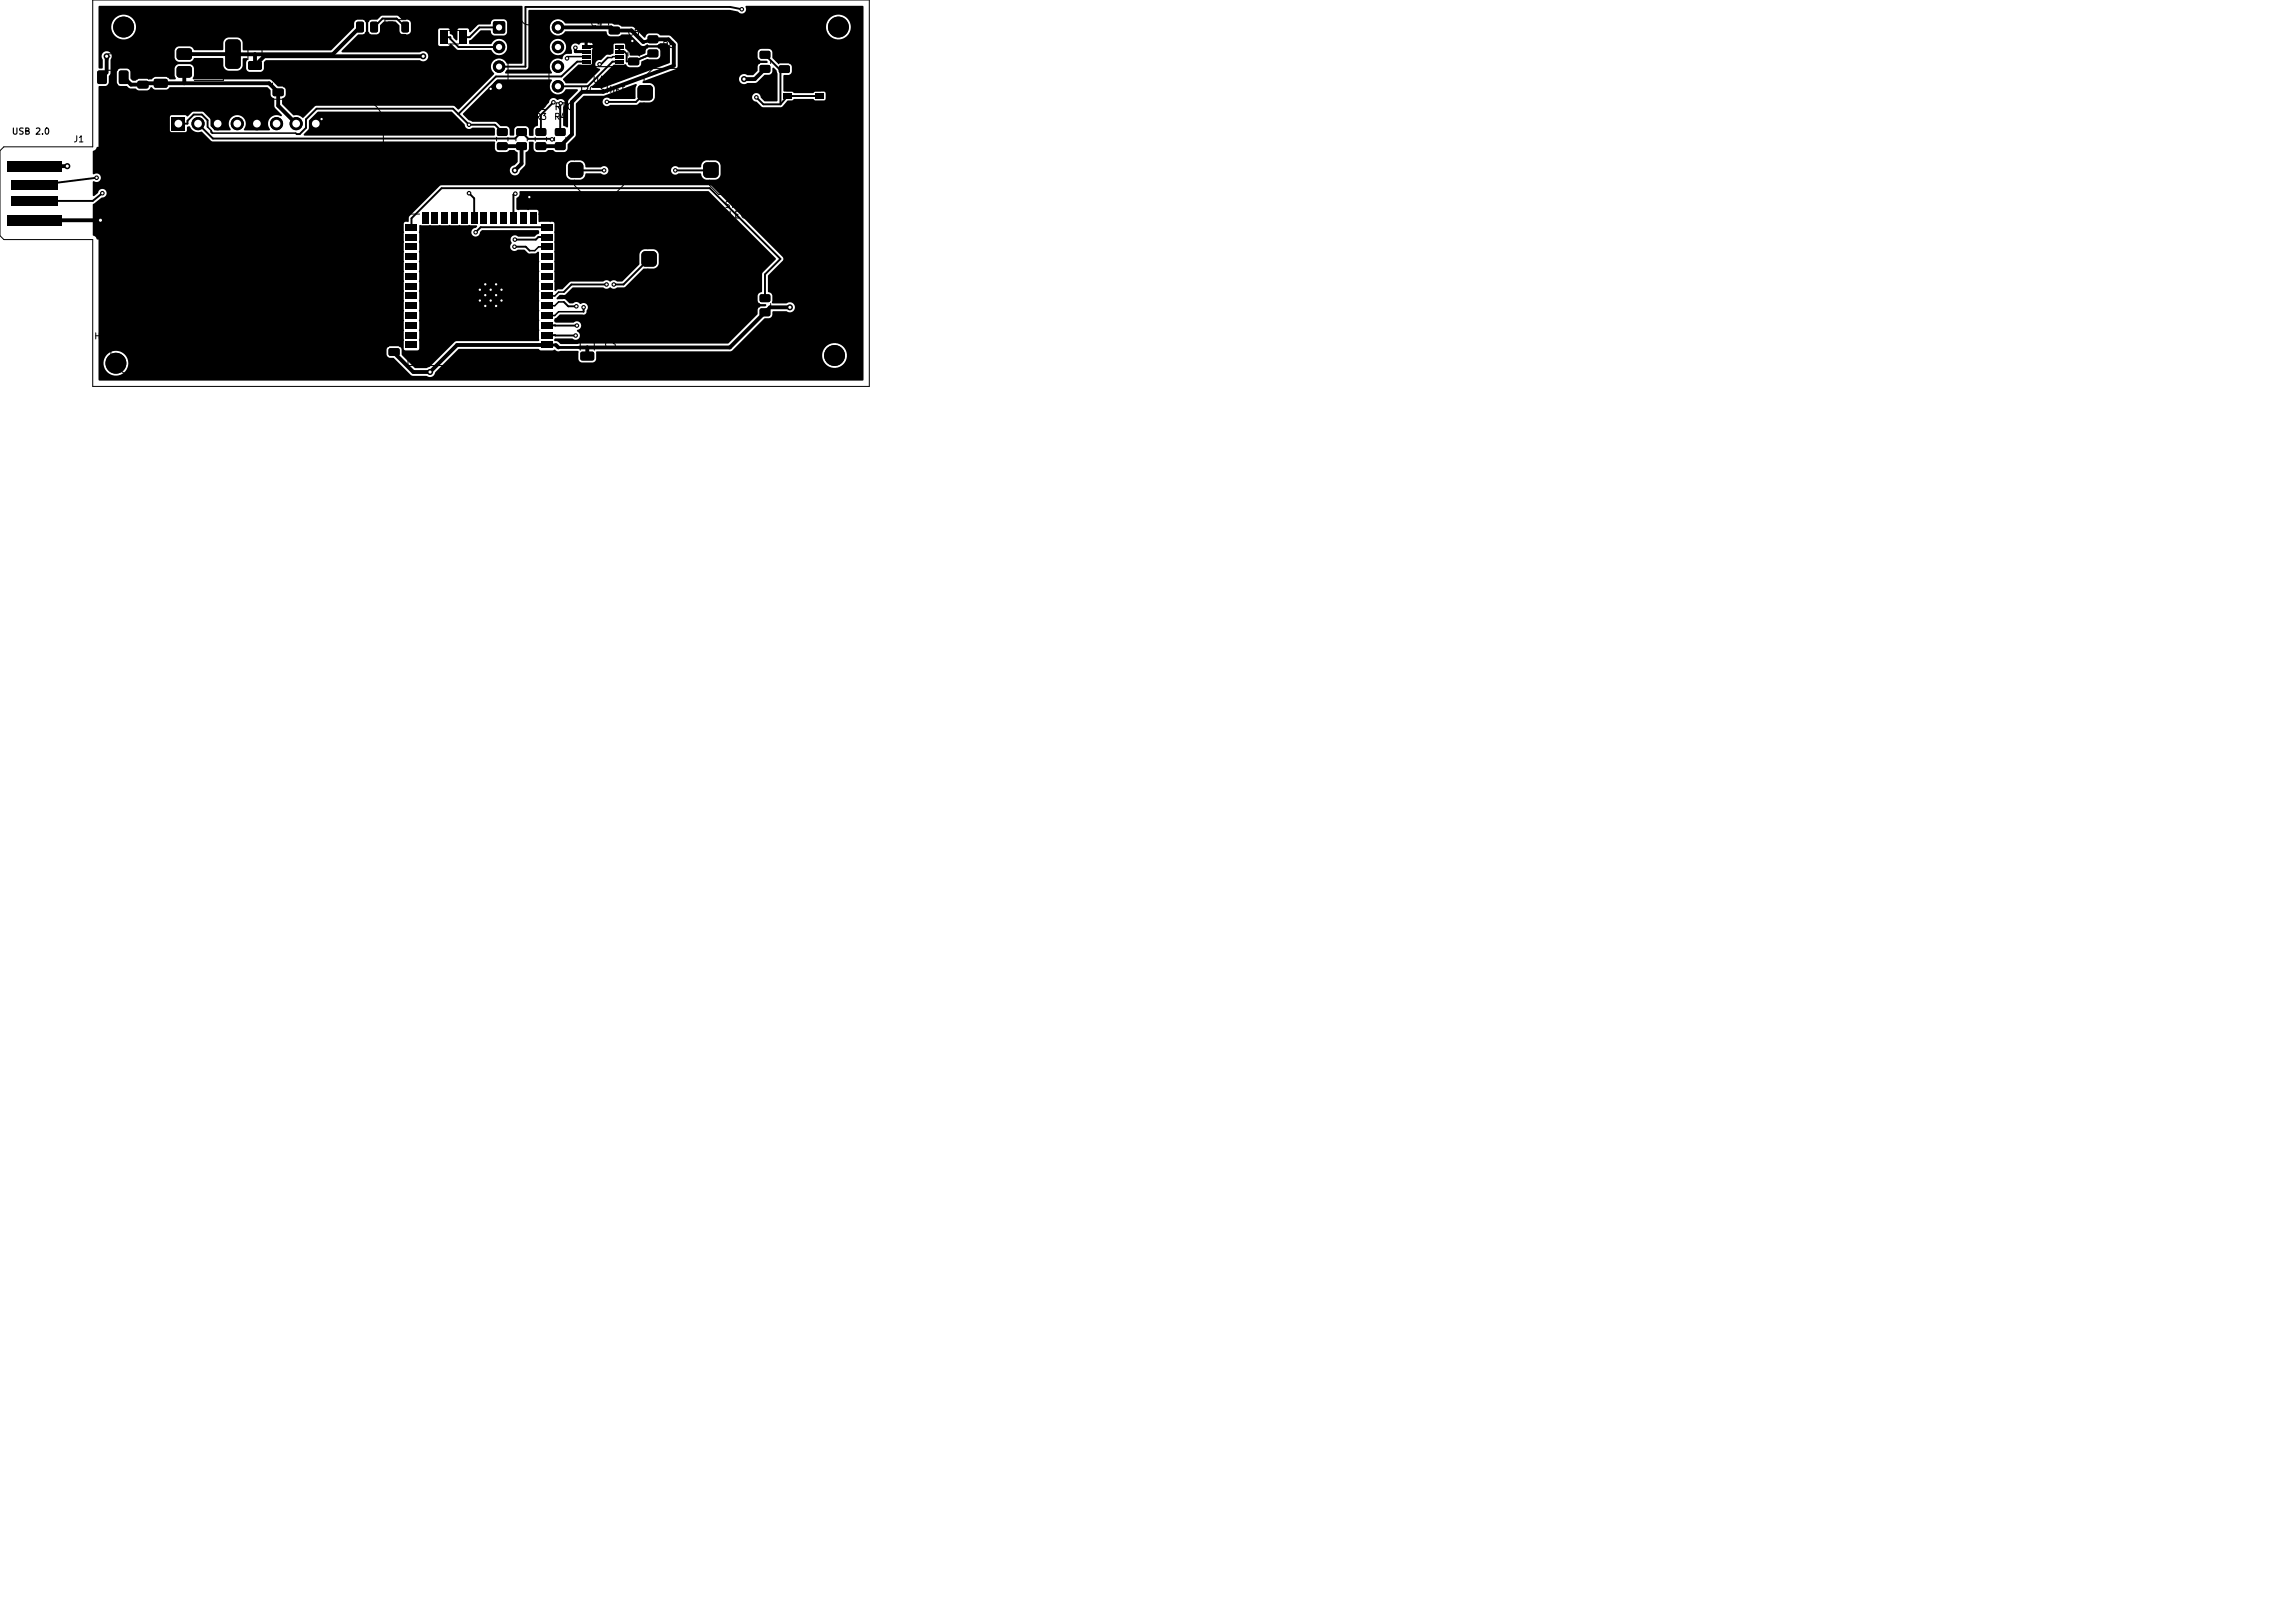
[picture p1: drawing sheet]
<svg xmlns="http://www.w3.org/2000/svg" width="297mm" height="210mm" viewBox="0 0 297 210" stroke-linecap="round" stroke-linejoin="round" font-family="sans-serif">
<defs><g id="words">
<text font-size="1.6" x="84.2" y="47.7">VAULTKEY</text>
<g font-size=".9">
<text x="71.7" y="14.5">RTC</text>
<text x="92.5" y="28.5">SELECT</text>
</g>
<g font-size=".8">
<text x="76.3" y="3.6">C4</text>
<text x="81.1" y="4.8">C5</text>
<text x="13.7" y="8">F1</text>
<text x="57.9" y="7.6">X1</text>
<text x="76.6" y="10.9">U4</text>
<text x="85.6" y="6.4">R8</text>
<text x="1.5" y="17.6">USB 2.0</text>
<text x="69.1" y="14.4">U2</text>
<text x="69.1" y="15.7">R3</text>
<text x="71.6" y="15.7">R4</text>
<text x="75" y="12.2">I2C SHIFT</text>
<text x="9.4" y="18.6">J1</text>
<text x="93.7" y="27.1">SW3</text>
<text x="12.1" y="44.1">H2</text>
<text x="78.1" y="45.2">C3</text>
</g>
</g></defs>
<g fill="#000">
<path d="M12.6 9.2l1-.1 .2 .2v1.3l-.1 .3h-.9l-.2-.2v-1.3zM15.4 9.2l1-.1 .2 .2v1.3l-.1 .3h-.9l-.2-.2v-1.3zM17.8 10.5h.2h1.1l.1 .2v.6l-.2 .2-1.1-.1-.1-.2zM17.8 8.6h.2h1.1l.1 .2v.6l-.2 .2-1.1-.1-.1-.2zM20 10.3l.1-.1h1.4l.2 .3v.7l-.3 .2-1.3-.1-.2-.2zM20 7.3h.1h1.4l.2 .2v.7l-.3 .2h-1.3l-.2-.2zM22.2 15.2h1.7v1.7h-1.7zM23 4h.2h1.5l.2 .3-.1 1-.3 .2-1.5-.1-.1-.3v-.9zM23 6.3h.2h1.5l.2 .3-.1 1-.3 .2-1.5-.1-.1-.3v-.9zM23 8.6h.2h1.5l.2 .3-.1 1-.3 .2-1.5-.1-.1-.3v-.9zM23.6 3.4h.5l-.2 .3zM29.3 5.2l.2-.1h1.1l.3 .1 .2 .2v3v.2l-.2 .2-1.4 .1-.3-.3-.1-3z"/>
<path d="M32.2 8l.2-.1h1.3l.2 .3v.7l-.3 .2-1.3-.1-.2-.2zM32.2 5h.2h1.3l.2 .2v.7l-.3 .2h-1.3l-.2-.2zM35.3 11.5h.2h1.1l.1 .2v.6l-.2 .2-1.1-.1-.1-.2zM35.3 9.6h.2h1.1l.1 .2v.6l-.2 .2-1.1-.1-.1-.2zM46.1 2.9l.8-.1 .2 .2v1l-.2 .2h-.6l-.2-.2v-.9zM48 2.9l.7-.1 .2 .2v1l-.1 .2h-.6l-.3-.2v-.9zM50.1 2.9l.7-.1 .2 .2 .1 1-.2 .2h-.6l-.2-.2zM52 2.9l.7-.1 .2 .2v1l-.1 .2h-.6l-.2-.2zM56.9 3.9h1v1.8h-1zM40 15.6l1.2-1.2h17.2l1.7 1.7a.58 .58 0 0 0 .4 .6 .58 .58 0 0 0 .7-.2h2.7l.2 .2-.1 .8-.1 .1-24.5-.1-.1-.2 .6-.6zM59.4 3.9h1v1.8h-1zM63.9 2.8l.1-.1 1.3 .1 .1 .2-.1 1.3h-.2h-1.2l-.1-.2z"/>
<path d="M64.4 18.5l.2-.1h.9l.2 .3v.6l-.3 .1h-.9l-.2-.2zM64.4 16.6h.2h.9l.2 .2v.6l-.3 .2h-.9l-.2-.2zM66.9 18.5l.2-.1h.9l.2 .3v.6l-.3 .1h-.9l-.2-.2zM66.9 16.6h.2h.9l.2 .2v.6l-.3 .2h-.9l-.2-.2zM12.8 .8h54.7l.1 .1v7.2l-.1 .1h-1.9a1.06 1.06 0 0 0-1.6-.4 1.06 1.06 0 0 0-.1 1.6v.2l-4.6 4.6-.6-.5h-17.8l-.2 .1-1.4 1.4h-.2a1.44 1.44 0 0 0-1.2-.3l-1.4-1.5v-.7l.3-.1 .2-.3v-.7l-.2-.3a.89 .89 0 0 0-.8-.1l-.9-.8-.2-.1h-9.8a.33 .33 0 0 1 0-.5v-.9a.62 .62 0 0 0-.6-.6h-1.4a.63 .63 0 0 0-.5 .6v.9l.2 .3-.2 .2h-.6l-.4-.3-1.5-.1-.5 .4-1.6-.1-.4 .2h-.4l-.3-.3v-.8l-.3-.4h-1.1l-.3 .2-.1 1.6 .3 .4h1l.4 .3 .7 .1 .5 .2h1.1l.3-.3a.16 .16 0 0 1 .1-.1 .16 .16 0 0 1 .2 0l.3 .3h1.5l.5-.3h12.6l.4 .4 .1 .7 .4 .4v1.1l1 .9-.1 .2a1.24 1.24 0 0 0-1.6 .6 1.44 1.44 0 0 0 .1 1.2l-3.2 .1-.1-.2a1.11 1.11 0 0 0-.1-1.5 1.11 1.11 0 0 0-1.6 0 1.11 1.11 0 0 0 0 1.5l-.2 .2h-2l-.5-.6v-1l-1-.9-1.3 .1-.6 .6-.3-.2h-1.8l-.2 .2v1.8l.1 .2h1.9l.2-.2v-.5l.3-.1a1.36 1.36 0 0 0 1.7 .8l1.1 1.1 .2 .1h36.5l.1 .1v.9l.2 .3 1.2 .1 .4-.3h.6l.5 .3v1.2l-.5 .5a.66 .66 0 0 0-.5 .7 .66 .66 0 0 0 .7 .6 .66 .66 0 0 0 .6-.6l.6-.6h5.3v1.1a.74 .74 0 0 0 .8 .7h1.1a.89 .89 0 0 0 .7-.9h1.9a.58 .58 0 0 0 .7 .2 .58 .58 0 0 0 .3-.6h8.1v.1a.59 .59 0 0 0 .4 .5 .59 .59 0 0 0 .6-.2h2.8l.1 .1a.74 .74 0 0 0 .7 .8l1.4-.1 .3-.2 .2-.4-.1-1.3-.2-.4-.3-.1-1.3-.1a.93 .93 0 0 0-.7 1l-2.9-.1a.55 .55 0 0 0-1 .4h-8.1v-.2a.6 .6 0 0 0-1-.1h-1.9a.89 .89 0 0 0-.8-1l-1.3 .1-.3 .2-.2 .5h-5.3l.1-.3v-1.4l.3-.3 .1-.2v-.9l.1-.1 .6 .1v.9l.1 .2 .2 .2h1.2l.4-.3h.5l.5 .3h1l.3-.2 .1-.2 .1-.6 .9-1 .1-.2v-4.1l1-1h2.7l4-1.5h.2l-.2 .6v1.3h-3.2a.57 .57 0 0 0-.8 0 .57 .57 0 0 0 0 .8 .57 .57 0 0 0 .8 0h3.4l.4-.4 1.3 .1a.74 .74 0 0 0 .7-.8l-.1-1.1a.74 .74 0 0 0-.6-.7h-.8l-.2-.1 .7-.3h11.8a.68 .68 0 0 0 1.1 .4h1.2l1.1-1a.88 .88 0 0 0 .8-.2l.1-.2 .1-.5h.2a.77 .77 0 0 1 .4 .6v3.7h-1.6l-.6-.5a.57 .57 0 0 0-.6-.5 .57 .57 0 0 0-.5 .6 .57 .57 0 0 0 .6 .5l.8 .7h2.3l.3-.1 .6-.8h.6l.3-.2h2.4l.3 .2h1.1l.2-.2v-.8l-.2-.2h-1.1l-.3 .2h-2.4l-.3-.2h-1.1v-2l.1-.1a.9 .9 0 0 0 .8-.1l.2-.4v-.6l-.2-.3-.3-.1-1.3 .1-.8-.8v-.8l-.1-.2-.2-.2h-1.1l-.3 .2-.1 .2v.9l.3 .2 .8 .1 .1 .2h-.1l-.9 .1-.2 .3-.1 .7-.5 .5h-.8a.65 .65 0 0 0-.7 0 .65 .65 0 0 0-.4 .6h-11.8l3.6-1.3 .2-.2 .1-.3v-2.9l-1-1h-1.2l-.4-.3h-1.1l-.3 .2-.2 .3-.1 .1-1.5-1.4-1.4-.1h-.1h26.5v.2a1.61 1.61 0 0 0 2.4 1.3 1.61 1.61 0 0 0 0-2.8 1.61 1.61 0 0 0-2.4 1.3h-26.5l-.3-.2h-.6l-.3-.2h-6.1a1.06 1.06 0 0 0-1.6-.2 1.06 1.06 0 0 0 0 1.6 1.06 1.06 0 0 0 1.7-.3l5.2-.1 .1 .1a.53 .53 0 0 0 .5 .6h1.1l.4-.2h1l1.4 1.4a.82 .82 0 0 0 .9-.1l1.2 .1 .5-.3h.8l.4 .4v2.1l-8.7 3.3h-1.3l-.1-.1v-.1l2.8-2.8h1.3l.2-.1 .5 .4h1.1a.59 .59 0 0 0 .5-.7l.7-.4 1.4 .1 .3-.3 .1-.8-.2-.3-.2-.1-1.1-.1a.59 .59 0 0 0-.5 .8l-.8 .3h-1.2l-.1-.5-.5-.4-.1-.6-1.2-.1-.2 .2v1.1l-.4 .2h-.5l-.7 .7a.57 .57 0 0 0-.8 .5 .57 .57 0 0 0 .6 .6v.2l-1.7 1.7h-2.7l-.3-.5v-.1l1.9-1.8h1.6l.2-.1v-1.8l.1-.3h-.8l-.2-.4h1v-.1l-.2-.2h-.5v.3h-.3v-.3h-.4l-.4 .3a.58 .58 0 0 0-.8-.1 .58 .58 0 0 0-.1 .8v.4l-.8 .1a.74 .74 0 0 0-.4 .7 1.12 1.12 0 0 0-1.4 .3 1.12 1.12 0 0 0 0 1.4l-.1 .1h-5.8l-.1-.1 .2-.4h2.4l.3-.1 .1-.2v-2.7h2.8v.2a1.06 1.06 0 0 0 1.6 .8 1.06 1.06 0 0 0 0-1.8 1.06 1.06 0 0 0-1.6 .8h-2.8v-4.6v-.1h26.1l1 .2a.58 .58 0 0 0 .8 .2 .58 .58 0 0 0 .2-.8l.1-.1h15h.1l.1 48.3-.1 .1-98.8 .1-.1-.2v-2.2h.6v.2a1.61 1.61 0 0 0 2.4 1.3 1.61 1.61 0 0 0 0-2.8 1.61 1.61 0 0 0-2.4 1.3h-.6v-1.6h37.2v.6l.2 .3 .2 .1h.6l2.2 2.2 .2 .1 1.9 .1a.67 .67 0 0 0 1-.5l3.1-3.1h10.3l.3 .2h1.5a.33 .33 0 0 1 .6 .1h2.7l.1 .1v1l.1 .3 .3 .1 1.6-.1 .2-.3 .1-.6h29.2a1.61 1.61 0 0 0 2.2 1.6 1.61 1.61 0 0 0 .4-2.7 1.61 1.61 0 0 0-2.6 .9v.2h-29.2l-.1-.3 .2-.1h17.2l.3-.1 4.2-4.2a.88 .88 0 0 0 .8-.2l.2-.7h1.8a.67 .67 0 0 0 .9-.1 .67 .67 0 0 0 0-.9 .67 .67 0 0 0-.9 0l-1.9-.1v-1a.72 .72 0 0 0-.5-.4v-2.2l1.9-1.9v-.3l-9.3-9.4h-34.9h-.2l-4 4v.6l-.5 .1-.1 .2-.1 16.2 .2 .2h1.6l.3-.2-.1-15.1 .1-.8 6.4-.1 1 .1a.55 .55 0 0 1-.5 .4 .57 .57 0 0 0 .2 1 .57 .57 0 0 0 .7-.6l.3-.2h7.2a.32 .32 0 0 1 .2 .3 .32 .32 0 0 1-.4 .3l-.2 .2h-2.1a.6 .6 0 0 0-.9 0 .6 .6 0 0 0 0 .9 .58 .58 0 0 0 0 .8 .58 .58 0 0 0 .8 0h.9l.6 .5h.8l.3-.2 .2 .1v11.4h-10.7l-.3 .1-3.2 3.3-.4 .1h-1.5l-1.7-1.6-.1-.9-.4-.3h-1.1l-.2 .1-.2 .4h-37.2v-14.3a.47 .47 0 0 1-.5-.4l-.3-.2v-3.9l1.1-.9a.58 .58 0 0 0 .7-.5 .58 .58 0 0 0-.5-.7 .58 .58 0 0 0-.6 .6l-.5 .4-.2-.1v-1.7l.1-.2a.58 .58 0 0 0 .8-.1 .58 .58 0 0 0-.2-.8l-.3-.1-.3 .2-.1-.1v-2.9l.4-.3 .1-.3h.3v-7.8l.1-.1h.8l.3-.2 .1-1 .2-.4v-1.8a.66 .66 0 0 0-.1-.9 .66 .66 0 0 0-.9 0 .66 .66 0 0 0 0 .9v1.1l-.5 .1v-2.3h9.8v.9l.2 .4 .4 .1h1.3a.69 .69 0 0 0 .6-.5h3.7l.1 .1v1l.3 .4 .4 .2h1.1a.74 .74 0 0 0 .7-.7v-.9l.1-.1 .6 .1-.2 .4v.9l.1 .3 .3 .1 1.6-.1 .2-.3 .1-.9 .3-.2h19.9a.66 .66 0 0 0 .9-.1 .66 .66 0 0 0-.1-.9 .66 .66 0 0 0-.9 0h-10l-.1-.1v-.1l2.1-2.1 .7-.1 .2-.1 .1-.2 .1-1.1h.2l.1 1.1 .1 .2 .2 .1h.8l.2-.1 .2-.2v-.8l.5-.5h1.4l.6 .5v.8l.1 .2 .3 .1 .6 .1a.49 .49 0 0 0 .5-.6h3.5v1.8l.2 .3h1.1l.4-.3 .9 .8h4.3a1.06 1.06 0 0 0 1.6 .4 1.06 1.06 0 0 0 0-1.7 1.06 1.06 0 0 0-1.6 .5h-2.8l-.1-.1v-.4l.3-.1 1.2-1.1 1.2-.1 .1 .1a.53 .53 0 0 0 .5 .6h1.2l.3-.1 .1-.4v-1.2a.49 .49 0 0 0-.4-.4h-1.3a.84 .84 0 0 0-.4 .7h-1.6l-1 1-.2-.1v-.3l-.2-.1h-1.1l-.2 .2v1.3h-.2l-.3-.3a.65 .65 0 0 0-.5-.5v-.6l-.2-.1h-1.1l-.2 .2h-3.5v-.9a.49 .49 0 0 0-.5-.5h-.7l-.6-.5h-1.9l-.7 .6h-.9l-.3 .4h-.2l-.2-.3-.2-.1h-.8l-.2 .1a.88 .88 0 0 0-.2 .8l-3 3h-11.3l-.1-.1v-.9a.74 .74 0 0 0-.7-.7l-1.2 .1-.3 .1-.3 .4-.1 1.1h-3.6l-.1-.1a.61 .61 0 0 0-.6-.4h-1.4l-.4 .2-.1 .4h-9.8v-3.2h1.6v.2a1.61 1.61 0 0 0 2.4 1.3 1.61 1.61 0 0 0 0-2.8 1.61 1.61 0 0 0-2.4 1.3h-1.6zM69.4 18.5l.2-.1h.9l.2 .3v.6l-.3 .1h-.9l-.2-.2zM69.4 16.6h.2h.9l.2 .2v.6l-.3 .2h-.9l-.2-.2zM59.9 14.7l4.5-4.4h6.9l.1 .1a1.07 1.07 0 0 0 .2 1.6 1.07 1.07 0 0 0 1.6-.4l1.5-.1 .1 .2-1.2 1.3-.1 3.4-.1 .1-.5-.2v-.1v-2.3a.59 .59 0 0 0 .1-.9 .59 .59 0 0 0-.8-.1h-.1a.58 .58 0 0 0-.7-.2 .58 .58 0 0 0-.4 .6l-1.3 1.4-.1 1.5-.1 .1a.48 .48 0 0 0-.5 .5v.7l-.4 .1-.2-.1v-.8l-.1-.2-.3-.2h-1.1l-.2 .2-.1 .2-.1 .8-.4 .1-.2-.2v-.7l-.2-.3-.9-.1-.7-.5-3-.1-.5-.1-.7-.8zM71.9 18.5l.2-.1h.9l.2 .3v.6l-.3 .1h-.9l-.2-.2zM71.9 16.6h.2h.9l.2 .2v.6l-.3 .2h-.9l-.2-.2zM75.3 5.8h1.1v.4h-1.1zM75.3 6.5h1.1v.4h-1.1z"/>
<path d="M75.3 7.1h1.1v.4h-1.1zM75.3 7.8h1.1v.4h-1.1zM75.7 5.2h.4l-.2 .3zM78.8 3.5h.2h1.1l.1 .2v.6l-.2 .2-1.1-.1-.1-.2zM78.8 1.6h.2h1.1l.1 .2v.6l-.2 .2-1.1-.1-.1-.2zM79.6 7.8h1.1v.4h-1.1zM79.6 7.1h1.1v.4h-1.1zM79.6 6.5h1.1v.4h-1.1zM79.6 5.8h1.1v.4h-1.1zM81.3 7.5h.2h1.1l.1 .2v.6l-.2 .2-1.1-.1-.1-.2zM81.3 5.6h.2h1.1l.1 .2v.6l-.2 .2-1.1-.1-.1-.2zM82.6 11.1l.4-.1h1.1l.3 .1 .1 .4v1.1l-.1 .3-.4 .1h-1.1l-.3-.1-.1-.4v-1.1z"/>
<path d="M83.9 6.5l.1-.1h1l.2 .3v.6l-.2 .1h-1l-.2-.2zM83.9 4.6h.1h1l.2 .2v.6l-.2 .2h-1l-.2-.2zM88.6 11.1l.4-.1h1.1l.3 .1 .1 .4v1.1l-.1 .3-.4 .1h-1.1l-.3-.1-.1-.4v-1.1zM98.4 8.5l.1-.1h1l.2 .3v.6l-.3 .1h-.9l-.2-.2zM98.4 6.6h.1h1l.2 .2v.6l-.3 .2h-.9l-.2-.2zM100.8 8.5h.2h1.1l.1 .2v.6l-.2 .2-1.1-.1-.1-.2zM100.8 6.6h.2h1.1l.1 .2v.6l-.2 .2-1.1-.1-.1-.2zM101.4 12.1h1v.7h-1zM101.4 14.3h1v.6h-1zM105.5 14.3h1.1v.6h-1.1zM105.5 12.1h1.1v.7h-1.1zM1 20.8h7v1.4h-7z"/>
<path d="M1 27.8h7v1.4h-7zM1.5 23.4h6v1.2h-6zM1.5 25.4h6v1.2h-6zM52.5 29h1.5v.9h-1.5zM52.5 30.2h1.5v.9h-1.5zM52.5 31.5h1.5v.9h-1.5zM52.5 32.8h1.5v.9h-1.5zM52.5 34h1.5v.9h-1.5zM52.5 35.3h1.5v.9h-1.5zM52.5 36.6h1.5v.9h-1.5zM52.5 37.8h1.5v.9h-1.5zM52.5 39.1h1.5v.9h-1.5z"/>
<path d="M54.6 27.4h.9v1.5h-.9zM55.8 27.4h.9v1.5h-.9zM57.1 27.4h.9v1.5h-.9zM58.4 27.4h.9v1.5h-.9zM59.6 27.4h.9v1.5h-.9zM60.9 27.4h.9v1.5h-.9zM62.2 27.4h.9v1.5h-.9zM63.5 27.4h.9v1.5h-.9zM61.5 36.2h3.9v3.9h-3.9zM64.7 27.4h.9v1.5h-.9zM66 27.4h.9v1.5h-.9zM67.3 27.4h.9v1.5h-.9z"/>
<path d="M68.5 27.4h.9v1.5h-.9zM70 29h1.5v.9h-1.5zM70 39.1h1.5v.9h-1.5zM70 37.8h1.5v.9h-1.5zM70 36.6h1.5v.9h-1.5zM70 35.3h1.5v.9h-1.5zM70 34h1.5v.9h-1.5zM70 32.8h1.5v.9h-1.5zM70 31.5h1.5v.9h-1.5zM70 30.2h1.5v.9h-1.5zM73.6 21.1l.4-.1h1.1l.3 .1 .1 .4v1.1l-.1 .3-.4 .1h-1.1l-.3-.1-.1-.4v-1.1zM79.6 21.1l.4-.1h1.1l.3 .1 .1 .4v1.1l-.1 .3-.4 .1h-1.1l-.3-.1-.1-.4v-1.1z"/>
<path d="M83.1 32.6l.4-.1h1.1l.3 .1 .1 .4v1.1l-.1 .3-.4 .1h-1.1l-.3-.1-.1-.4v-1.1zM89.1 32.6l.4-.1h1.1l.3 .1 .1 .4v1.1l-.1 .3-.4 .1h-1.1l-.3-.1-.1-.4v-1.1zM91.1 21.1l.4-.1h1.1l.3 .1 .1 .4v1.1l-.1 .3-.4 .1h-1.1l-.3-.1-.1-.4v-1.1zM67.3 24.8l24.4-.1 8.7 8.8-1.7 1.9-.1 2.3-.1 .1a.49 .49 0 0 0-.5 .5l.1 .7 .1 .2 .2 .1 .7 .1v.2h-.1l-.6 .1-.2 .1-.1 .2-.1 .7-3.8 3.8h-21.6l-.4-.3-.4-.1-.1-.1 .2-.2h2.1a.58 .58 0 0 0 1-.1 .58 .58 0 0 0-.3-.8v-.2a.58 .58 0 0 0 .5-.8 .58 .58 0 0 0-1-.1h-2.2l-.2-.1-.1-.2 .1-.3 .7-.5h2.9a.46 .46 0 0 0 .5-.6 .57 .57 0 0 0 0-.7 .57 .57 0 0 0-.8-.1l-.2-.1a.66 .66 0 0 0-.8 .1l-.4-.1-.6-.5h-1l-.1-.1 .5-.5h.7l.9-.9h3.9a.72 .72 0 0 0 1 0 .63 .63 0 0 0 .9 0l1-.1 2.4-2.4 1.2 .1a.74 .74 0 0 0 .8-.8l-.1-1.2-.2-.4-.5-.2-1.3 .1-.3 .2-.1 .3-.1 1.4-2.1 2.2h-.8a.78 .78 0 0 0-.9 0 .63 .63 0 0 0-.9 0h-4.1l-.2 .1-.9 .9h-.6l-.3 .3-.1-.1-.1-8.7-.2-.2h-1.8v-1.3l-.2-.2h-2.4l-.2-.1-.1-1.4 .1-.1a.6 .6 0 0 0 .3-.8zM97.1 21.1l.4-.1h1.1l.3 .1 .1 .4v1.1l-.1 .3-.4 .1h-1.1l-.3-.1-.1-.4v-1.1zM98.4 38.1h.1h1l.2 .2v.6l-.3 .2h-.9l-.2-.2zM50.3 45.1h.2h1.1l.1 .2v.6l-.2 .2-1.1-.1-.1-.2zM50.3 43.2h.2h1.1l.1 .2v.6l-.2 .2-1.1-.1-.1-.2zM52.5 40.4h1.5v.9h-1.5zM52.5 41.7h1.5v.9h-1.5zM52.5 42.9h1.5v.9h-1.5zM52.5 44.2h1.5v.9h-1.5z"/>
<path d="M52.5 45.5h1.5v.9h-1.5zM71.2 46.6h.5l-.5 .4zM70 45.5h1.5v.9h-1.5zM70 44.2h1.5v.9h-1.5zM70 42.9h1.5v.9h-1.5zM70 41.7h1.5v.9h-1.5zM70 40.4h1.5v.9h-1.5zM75.2 45.6l.1-.1h1.4l.2 .3v.7l-.2 .2-1.4-.1-.2-.2zM75.2 42.6h.1h1.4l.2 .2v.7l-.2 .2h-1.4l-.2-.2zM98.4 40l.1-.1h1l.2 .3v.6l-.3 .1h-.9l-.2-.2z"/>
<circle cx="13.8" cy="7.3" r=".4"/>
<circle cx="16" cy="3.5" r="1.35"/>
<circle cx="25.6" cy="16" r=".85"/>
<circle cx="28.2" cy="16" r=".85"/>
<circle cx="30.7" cy="16" r=".85"/>
<circle cx="33.2" cy="16" r=".85"/>
<circle cx="35.8" cy="16" r=".85"/>
<circle cx="38.3" cy="16" r=".85"/>
<circle cx="40.9" cy="16" r=".85"/>
<circle cx="41.6" cy="15.4" r=".3"/>
<circle cx="54.8" cy="7.3" r=".4"/>
<circle cx="60.7" cy="16.1" r=".3"/>
<circle cx="63.5" cy="11.5" r=".3"/>
<circle cx="64.6" cy="8.6" r=".8"/>
<circle cx="64.6" cy="11.2" r=".8"/>
<circle cx="64.6" cy="6.1" r=".8"/>
<circle cx="71.4" cy="18" r=".3"/>
<circle cx="71.6" cy="13.2" r=".3"/>
<circle cx="72.2" cy="8.6" r=".8"/>
<circle cx="72.2" cy="6.1" r=".8"/>
<circle cx="72.2" cy="3.5" r=".8"/>
<circle cx="72.2" cy="11.2" r=".8"/>
<circle cx="72.6" cy="13.4" r=".3"/>
<circle cx="73.4" cy="7.6" r=".3"/>
<circle cx="74.5" cy="6.2" r=".3"/>
<circle cx="77.6" cy="8.3" r=".3"/>
<circle cx="78.5" cy="13.2" r=".3"/>
<circle cx="81.8" cy="5.3" r=".3"/>
<circle cx="96" cy="1.2" r=".3"/>
<circle cx="96.3" cy="10.2" r=".4"/>
<circle cx="97.9" cy="12.6" r=".3"/>
<circle cx="108.5" cy="3.5" r="1.35"/>
<circle cx="8.7" cy="21.5" r=".4"/>
<circle cx="12.5" cy="23" r=".3"/>
<circle cx="13" cy="28.5" r=".4"/>
<circle cx="13.2" cy="25" r=".3"/>
<circle cx="60.7" cy="25" r=".3"/>
<circle cx="61.6" cy="30.1" r=".3"/>
<circle cx="62.1" cy="38.9" r=".3"/>
<circle cx="62.1" cy="37.5" r=".3"/>
<circle cx="62.8" cy="38.2" r=".3"/>
<circle cx="62.8" cy="39.6" r=".3"/>
<circle cx="62.8" cy="36.8" r=".3"/>
<circle cx="63.5" cy="38.9" r=".3"/>
<circle cx="63.5" cy="37.5" r=".3"/>
<circle cx="64.2" cy="38.2" r=".3"/>
<circle cx="64.2" cy="39.6" r=".3"/>
<circle cx="64.2" cy="36.8" r=".3"/>
<circle cx="64.9" cy="38.9" r=".3"/>
<circle cx="64.9" cy="37.5" r=".3"/>
<circle cx="66.6" cy="31.9" r=".3"/>
<circle cx="66.6" cy="22" r=".4"/>
<circle cx="66.6" cy="31" r=".3"/>
<circle cx="66.7" cy="25.1" r=".3"/>
<circle cx="68.5" cy="25.5" r=".3"/>
<circle cx="74.6" cy="39.6" r=".3"/>
<circle cx="75.5" cy="39.8" r=".3"/>
<circle cx="78.2" cy="22" r=".3"/>
<circle cx="78.5" cy="36.8" r=".3"/>
<circle cx="79.4" cy="36.8" r=".3"/>
<circle cx="87.4" cy="22" r=".3"/>
<circle cx="102.2" cy="39.8" r=".4"/>
<circle cx="15" cy="47" r="1.35"/>
<circle cx="55.7" cy="48.1" r=".4"/>
<circle cx="74.5" cy="43.4" r=".3"/>
<circle cx="74.7" cy="42.1" r=".3"/>
<circle cx="108" cy="46" r="1.35"/>
</g>
<g fill="none" stroke="#000" stroke-width=".5">
<path d="M13.8 7.3v2.1M16 10l1 1h1.5l.2-.2h16.1l1.2 1.2v1.7l2.3 2.3M23.8 9.3v1.5M33 7v1.5l1.2-1.2h20.6M46.6 3.5l-3.5 3.5h-19.3M65 18.9h2.5v2.3l-.9 .8M72.2 3.5h6.9l.4 .5h2.2l1.5 1.5M84.5 5.1h2l.7 .7v2.7l-9.1 3.4h-2.8l-1.3 1.3v4.2l-1.5 1.5h-2.5M99 8.9l-1.3 1.3h-1.4M4.5 28.5h8.5M4.5 21.5h4.2M102.2 39.8h-2.6l-5.1 5.2h-19.5"/>
<path d="M70.7 44.6h-11.6l-3.4 3.5h-2.2l-2.5-2.5M71.9 44.6l.4 .4M76 45v1.1"/>
</g>
<path d="M13.8 9.4l-.6 .6M84.5 5.1l-1.3 .4M70.7 44.6h1.2M72.3 45h2.7" fill="none" stroke="#000" stroke-width=".38"/>
<path d="M74.5 6.2v.5h1.3" fill="none" stroke="#000" stroke-width=".4"/>
<path d="M26.9 16.4l.5 .6M27.5 17.2h10.8l.1 .2M75.8 7.3h-2.4v.3M80.1 7.3h-.8l-.1 .1h-.6M70.7 31.9h-1l-.5 .5h-.7M73 39.1h-.7l-.5 .5h-1.1M73 37.8h-.7l-.5 .5h-1.1M75.5 40.3h-3.2l-.5 .5h-1.1" fill="none" stroke="#000" stroke-width=".2"/>
<g fill="none" stroke="#000" stroke-width=".25">
<path d="M23.1 16h1.2v-.4l.8-.8h1l.8 .8v.8M25.6 16l2 1.9h39.1l.8-.8 .9 .9h3M25.6 16h.1M27.4 17l.1 .2M48.4 3.5l1.1-1.1h1.8l1.1 1.1M57.4 4.8h.9v.2l1 1.1h5.3M64.6 3.5h-2.6l-1.2 1.3h-.9M65 17.1l-.9-1h-3.4l-2.1-2h-17.6l-1.4 1.3v1.1l-.8 .9h-.4M71.6 13.2l-1.6 1.7v2.2M72.6 13.4l-.1 3.7M75.8 8h-1.1l-2.1 1.9h-8.4l-4.9 4.9M78.6 7.4l-.8 .9h-.2"/>
<path d="M80.1 6v.7h.7l.3 .3v1h.9l2.5-1.1M80.1 8h-.8l-3.2 3.2h-3.9M83.5 12l-1.2 1.2h-3.8M96 1.2l-1.5-.3h-26.5v7.7h-3.4M97.9 12.6l.9 .9h2.2M99 7.1l1.9 1.9h.6M101 9v4.5M101.9 14.6h4.2M106.1 12.4h-4.2l-.9 1.1M12.5 23l-8 1M13.2 25l-1.2 1h-7.5M53.2 29.4h.1"/>
<path d="M53.3 29.4v-1.2l3.8-3.8h34.8l9.1 9.1-2 2v3.1M60.7 25l.7 .7v2.5M66.6 31.9h1.4l.5 .5M66.7 25.1l-.1-.1-.2 .2v3M70.7 30.7h-1l-.4 .3h-2.7M70.7 29.4h-8.5l-.6 .7M73 39.1l.5 .5h1.1M74.5 22h3.7M75.5 39.8v.5M78.5 36.8h-4.5l-1 1M84 33.5l-3.3 3.3h-1.3M92 22h-4.6"/>
<path d="M70.7 43.4h3.8M70.7 42.1h4"/>
</g>
<g fill="none" stroke="#000" stroke-width=".13">
<path d="M12 0h100.5v50h-100.5v-19h-11.5l-.5-.5v-11l.5-.5h11.5zM14 9.1h1.2M14 10.9h1.2M15.3 13.8a3.2 3.2 0 0 1 2.2-1h29a3.2 3.2 0 0 1 3.1 3.2v29.5a3.2 3.2 0 0 1-3.1 3.1h-1.4a1.81 1.81 0 0 1-1.8-1.8v-4.3h-22.6v4.3a1.81 1.81 0 0 1-1.9 1.8h-1.3a3.2 3.2 0 0 1-3.2-3.1v-29.5a3.2 3.2 0 0 1 1-2.2zM17.8 9.7v.6M19.2 9.7v.6M19.9 8.6v1.4M21.7 8.6v1.4M23.6 3.4h.5l-.2 .3zM25.2 3.6h3.7v1.3M28.9 9.2v1.2h-3.7M32.1 6.3v1.4"/>
<path d="M33.9 6.3v1.4M35.3 10.7v.6M36.7 10.7v.6M47.3 2.8h.4M47.3 4.2h.4M52.5 2.5h-2.7v2h2.7M58 3.9h1.4M58 5.7h1.4M64.3 17.8v.4M65.7 17.8v.4M65.7 2.2h1.7a1 1 0 0 0 1 1 1 1 0 0 0 1-1h1.6v10.3h-5.3zM66.8 17.8v.4"/>
<path d="M68.2 17.8v.4M69.3 17.8v.4M70.7 17.8v.4M71.8 17.8v.4M73.2 17.8v.4M75.7 5.2h.4l-.2 .3zM78.8 2.7v.6M80.2 2.7v.6M81.3 6.7v.6M82.7 6.7v.6M83.3 10.7v-.7l1.2-1.1h4l1.2 1.1v.7M83.3 13.3v.7l1.2 1.2h4l1.2-1.2v-.7"/>
<path d="M83.8 5.8v.4M85.2 5.8v.4M98.3 7.8v.4M99.7 7.8v.4M100.8 7.7v.6M101.8 13.5v.1M101.8 15.3h4.4M101.8 11.8h4.4M102.2 7.7v.6M106.2 13.5v.1M17.4 21.5h29.2v14.7h-29.2zM54.3 27.7h-1.5v1"/>
<path d="M69.7 27.7h1.5v1M74.4 20.7v-.7l1.1-1.1h4l1.1 1.1v.7M74.4 23.3v.7l1.1 1.2h4l1.1-1.2v-.7M83.9 32.2v-.7l1.1-1.1h4l1.1 1.1v.7M83.9 34.8v.7l1.1 1.2h4l1.1-1.2v-.7M91.9 20.7v-.7l1.1-1.1h4l1.1 1.1v.7M91.9 23.3v.7l1.1 1.2h4l1.1-1.2v-.7M98.3 39.3v.4M99.7 39.3v.4M50.3 44.3v.6M51.7 44.3v.6M52.8 46.6v.7h18.4"/>
<path d="M71.2 46.6h.5l-.5 .4zM75.1 43.9v1.4M76.9 43.9v1.4"/>
</g>
<path d="M76.4 5.6v-.2h3.2v.2M76.4 8.5v.1h3.2v-.1" fill="none" stroke="#000" stroke-width=".15"/>
<g fill="#fff">
<circle cx="96.3" cy="10.2" r=".2"/>
<circle cx="66.6" cy="22" r=".2"/>
<circle cx="102.2" cy="39.8" r=".2"/>
<circle cx="54.8" cy="7.3" r=".2"/>
<circle cx="74.5" cy="6.2" r=".15"/>
<circle cx="55.7" cy="48.1" r=".2"/>
<circle cx="73.4" cy="7.6" r=".15"/>
<circle cx="71.4" cy="18" r=".15"/>
<circle cx="66.7" cy="25.1" r=".15"/>
<circle cx="63.5" cy="11.5" r=".15"/>
<circle cx="68.5" cy="25.5" r=".15"/>
<circle cx="41.6" cy="15.4" r=".15"/>
<circle cx="81.8" cy="5.3" r=".15"/>
<circle cx="13" cy="28.5" r=".2"/>
<circle cx="96" cy="1.2" r=".15"/>
<circle cx="71.6" cy="13.2" r=".15"/>
<circle cx="77.6" cy="8.3" r=".15"/>
<circle cx="72.6" cy="13.4" r=".15"/>
<circle cx="13.8" cy="7.3" r=".2"/>
<circle cx="8.7" cy="21.5" r=".2"/>
<circle cx="60.7" cy="16.1" r=".15"/>
<circle cx="66.6" cy="31.9" r=".15"/>
<circle cx="78.2" cy="22" r=".15"/>
<circle cx="74.6" cy="39.6" r=".15"/>
<circle cx="60.7" cy="25" r=".15"/>
<circle cx="74.5" cy="43.4" r=".15"/>
<circle cx="97.9" cy="12.6" r=".15"/>
<circle cx="79.4" cy="36.8" r=".15"/>
<circle cx="75.5" cy="39.8" r=".15"/>
<circle cx="74.7" cy="42.1" r=".15"/>
<circle cx="87.4" cy="22" r=".15"/>
<circle cx="66.6" cy="31" r=".15"/>
<circle cx="12.5" cy="23" r=".15"/>
<circle cx="13.2" cy="25" r=".15"/>
<circle cx="61.6" cy="30.1" r=".15"/>
<circle cx="78.5" cy="13.2" r=".15"/>
<circle cx="78.5" cy="36.8" r=".15"/>
</g>
<circle cx="16" cy="3.5" r="1.35" fill="#000"/>
<g fill="#fff">
<circle cx="64.6" cy="3.5" r=".4"/>
<circle cx="64.6" cy="6.1" r=".4"/>
<circle cx="64.6" cy="8.6" r=".4"/>
<circle cx="64.6" cy="11.2" r=".4"/>
<circle cx="72.2" cy="11.2" r=".4"/>
<circle cx="72.2" cy="8.6" r=".4"/>
<circle cx="72.2" cy="6.1" r=".4"/>
<circle cx="72.2" cy="3.5" r=".4"/>
<circle cx="23.1" cy="16" r=".5"/>
<circle cx="25.6" cy="16" r=".5"/>
<circle cx="28.2" cy="16" r=".5"/>
<circle cx="30.7" cy="16" r=".5"/>
<circle cx="33.2" cy="16" r=".5"/>
<circle cx="35.8" cy="16" r=".5"/>
<circle cx="38.3" cy="16" r=".5"/>
<circle cx="40.9" cy="16" r=".5"/>
</g>
<g fill="#000">
<circle cx="108.5" cy="3.5" r="1.35"/>
<circle cx="15" cy="47" r="1.35"/>
</g>
<g fill="#fff">
<circle cx="64.9" cy="38.9" r=".15"/>
<circle cx="64.9" cy="37.5" r=".15"/>
<circle cx="64.2" cy="39.6" r=".15"/>
<circle cx="64.2" cy="38.2" r=".15"/>
<circle cx="64.2" cy="36.8" r=".15"/>
<circle cx="63.5" cy="38.9" r=".15"/>
<circle cx="63.5" cy="37.5" r=".15"/>
<circle cx="62.8" cy="39.6" r=".15"/>
<circle cx="62.8" cy="38.2" r=".15"/>
<circle cx="62.8" cy="36.8" r=".15"/>
<circle cx="62.1" cy="38.9" r=".15"/>
<circle cx="62.1" cy="37.5" r=".15"/>
</g>
<circle cx="108" cy="46" r="1.35" fill="#000"/>
<use href="#words"/>
</svg>
